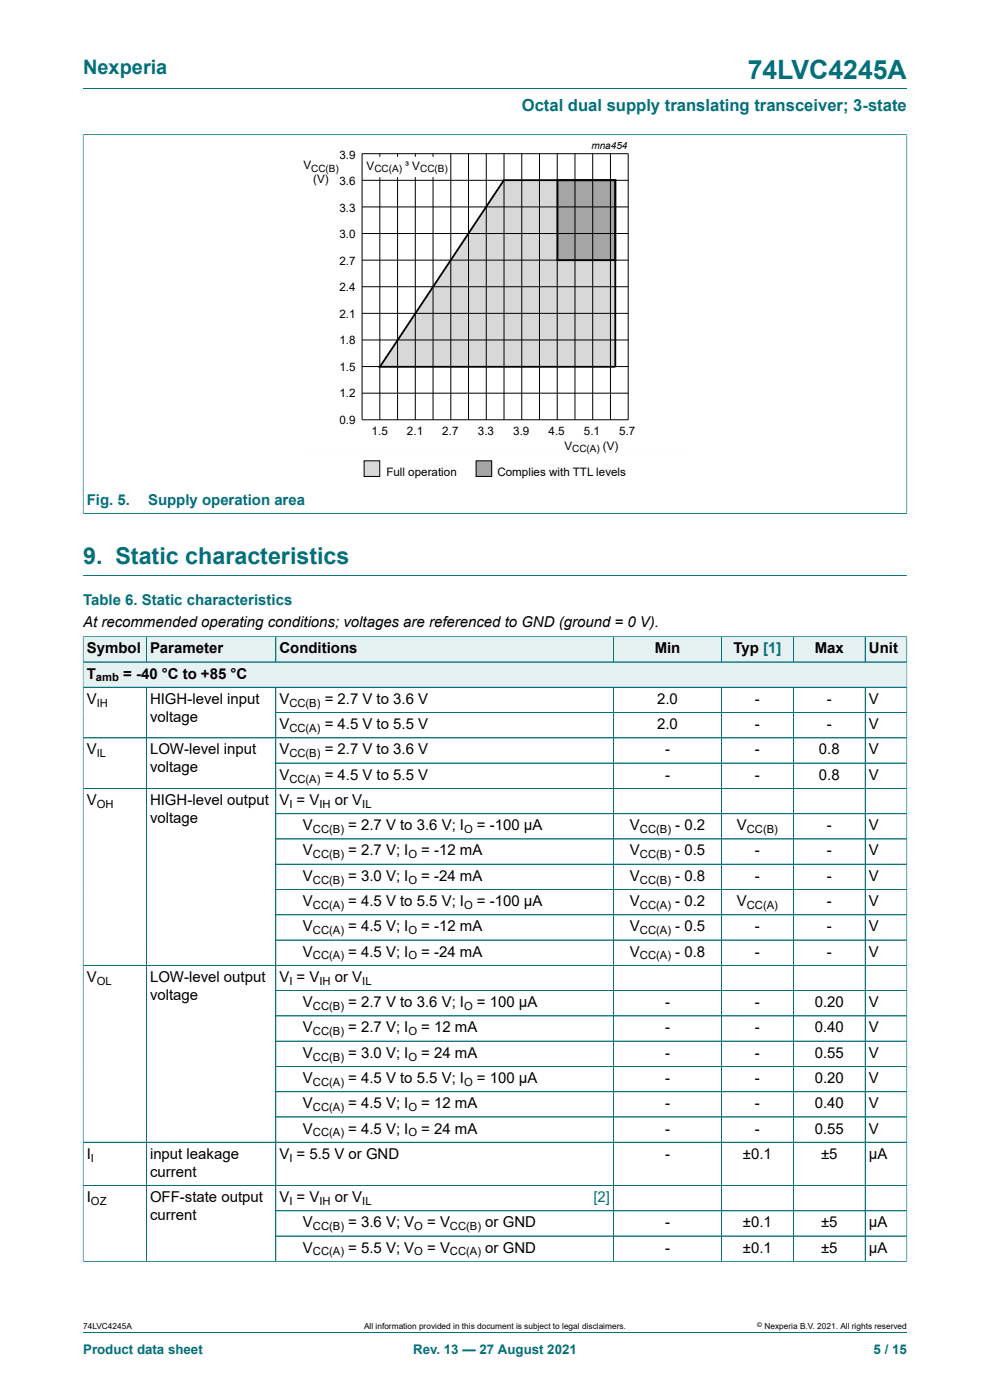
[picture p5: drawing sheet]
<svg xmlns="http://www.w3.org/2000/svg" width="210mm" height="297mm" viewBox="0 0 210 297" stroke-linecap="round" stroke-linejoin="round" font-family="sans-serif">
<defs><g id="words">
<text font-size="5.6" fill="#036f7b" x="158.6" y="16.8">74LVC4245A</text>
<text font-size="4.9" fill="#036f7b" x="17.6" y="119.7">9. Static characteristics</text>
<text font-size="4.2" fill="#036f7b" x="17.6" y="15.6">Nexperia</text>
<text font-size="3.5" fill="#036f7b" x="110.7" y="23.7">Octal dual supply translating transceiver; 3-state</text>
<g font-size="3.2" fill="#036f7b">
<text x="18.4" y="107.1">Fig. 5.</text>
<text x="31.4" y="107.1">Supply operation area</text>
<text x="17.6" y="128.4">Table 6. Static characteristics</text>
</g>
<g font-size="3.2">
<text x="17.6" y="132.9">At recommended operating conditions; voltages are referenced to GND (ground = 0 V).</text>
<text x="18.4" y="138.6">Symbol</text>
<text x="18.4" y="143.9">T</text>
<text x="26.1" y="143.9">= -40 °C to +85 °C</text>
<text x="31.8" y="138.6">Parameter</text>
<text x="59.3" y="138.6">Conditions</text>
<text x="138.9" y="138.6">Min</text>
<text x="155.6" y="138.6">Typ [1]</text>
<text x="172.8" y="138.6">Max</text>
<text x="184.3" y="138.6">Unit</text>
<text x="18.4" y="149.3">V</text>
<text x="31.8" y="149.3">HIGH-level input</text>
<text x="59.3" y="149.3">V</text>
<text x="68.9" y="149.3">= 2.7 V to 3.6 V</text>
<text x="139.4" y="149.3">2.0</text>
<text x="160.1" y="149.3">-</text>
<text x="175.4" y="149.3">-</text>
<text x="184.3" y="149.3">V</text>
<text x="31.8" y="153.1">voltage</text>
<text x="59.3" y="154.7">V</text>
<text x="68.9" y="154.7">= 4.5 V to 5.5 V</text>
<text x="139.4" y="154.7">2.0</text>
<text x="160.1" y="154.7">-</text>
<text x="175.4" y="154.7">-</text>
<text x="184.3" y="154.7">V</text>
<text x="18.4" y="160">V</text>
<text x="31.8" y="160">LOW-level input</text>
<text x="59.3" y="160">V</text>
<text x="68.9" y="160">= 2.7 V to 3.6 V</text>
<text x="141.1" y="160">-</text>
<text x="160.1" y="160">-</text>
<text x="173.7" y="160">0.8</text>
<text x="184.3" y="160">V</text>
<text x="31.8" y="163.8">voltage</text>
<text x="59.3" y="165.4">V</text>
<text x="68.9" y="165.4">= 4.5 V to 5.5 V</text>
<text x="141.1" y="165.4">-</text>
<text x="160.1" y="165.4">-</text>
<text x="173.7" y="165.4">0.8</text>
<text x="184.3" y="165.4">V</text>
<text x="18.4" y="170.8">V</text>
<text x="31.8" y="170.8">HIGH-level output</text>
<text x="59.3" y="170.8">V = V</text>
<text x="71" y="170.8">or V</text>
<text x="31.8" y="174.6">voltage</text>
<text x="64.3" y="176.1">V</text>
<text x="73.9" y="176.1">= 2.7 V to 3.6 V; I</text>
<text x="101.2" y="176.1">= -100 μA</text>
<text x="133.6" y="176.1">V</text>
<text x="143.2" y="176.1">- 0.2</text>
<text x="156.3" y="176.1">V</text>
<text x="175.4" y="176.1">-</text>
<text x="184.3" y="176.1">V</text>
<text x="64.3" y="181.5">V</text>
<text x="73.9" y="181.5">= 2.7 V; I</text>
<text x="89.4" y="181.5">= -12 mA</text>
<text x="133.6" y="181.5">V</text>
<text x="143.2" y="181.5">- 0.5</text>
<text x="160.1" y="181.5">-</text>
<text x="175.4" y="181.5">-</text>
<text x="184.3" y="181.5">V</text>
<text x="64.3" y="186.8">V</text>
<text x="73.9" y="186.8">= 3.0 V; I</text>
<text x="89.4" y="186.8">= -24 mA</text>
<text x="133.6" y="186.8">V</text>
<text x="143.2" y="186.8">- 0.8</text>
<text x="160.1" y="186.8">-</text>
<text x="175.4" y="186.8">-</text>
<text x="184.3" y="186.8">V</text>
<text x="64.3" y="192.2">V</text>
<text x="64.3" y="197.6">V</text>
<text x="73.9" y="192.2">= 4.5 V to 5.5 V; I</text>
<text x="73.9" y="197.6">= 4.5 V; I</text>
<text x="89.4" y="197.6">= -12 mA</text>
<text x="101.2" y="192.2">= -100 μA</text>
<text x="133.6" y="192.2">V</text>
<text x="133.6" y="197.6">V</text>
<text x="143.2" y="192.2">- 0.2</text>
<text x="143.2" y="197.6">- 0.5</text>
<text x="156.3" y="192.2">V</text>
<text x="160.1" y="197.6">-</text>
<text x="175.4" y="192.2">-</text>
<text x="175.4" y="197.6">-</text>
<text x="184.3" y="192.2">V</text>
<text x="184.3" y="197.6">V</text>
<text x="64.3" y="202.9">V</text>
<text x="73.9" y="202.9">= 4.5 V; I</text>
<text x="89.4" y="202.9">= -24 mA</text>
<text x="133.6" y="202.9">V</text>
<text x="143.2" y="202.9">- 0.8</text>
<text x="160.1" y="202.9">-</text>
<text x="175.4" y="202.9">-</text>
<text x="184.3" y="202.9">V</text>
<text x="18.4" y="208.3">V</text>
<text x="31.8" y="208.3">LOW-level output</text>
<text x="59.3" y="208.3">V = V</text>
<text x="71" y="208.3">or V</text>
<text x="31.8" y="212.1">voltage</text>
<text x="64.3" y="213.7">V</text>
<text x="73.9" y="213.7">= 2.7 V to 3.6 V; I</text>
<text x="101.2" y="213.7">= 100 μA</text>
<text x="141.1" y="213.7">-</text>
<text x="160.1" y="213.7">-</text>
<text x="172.8" y="213.7">0.20</text>
<text x="184.3" y="213.7">V</text>
<text x="64.3" y="219">V</text>
<text x="73.9" y="219">= 2.7 V; I</text>
<text x="89.4" y="219">= 12 mA</text>
<text x="141.1" y="219">-</text>
<text x="160.1" y="219">-</text>
<text x="172.8" y="219">0.40</text>
<text x="184.3" y="219">V</text>
<text x="64.3" y="224.4">V</text>
<text x="73.9" y="224.4">= 3.0 V; I</text>
<text x="89.4" y="224.4">= 24 mA</text>
<text x="141.1" y="224.4">-</text>
<text x="160.1" y="224.4">-</text>
<text x="172.8" y="224.4">0.55</text>
<text x="184.3" y="224.4">V</text>
<text x="64.3" y="229.7">V</text>
<text x="73.9" y="229.7">= 4.5 V to 5.5 V; I</text>
<text x="101.2" y="229.7">= 100 μA</text>
<text x="141.1" y="229.7">-</text>
<text x="160.1" y="229.7">-</text>
<text x="172.8" y="229.7">0.20</text>
<text x="184.3" y="229.7">V</text>
<text x="64.3" y="235.1">V</text>
<text x="73.9" y="235.1">= 4.5 V; I</text>
<text x="89.4" y="235.1">= 12 mA</text>
<text x="141.1" y="235.1">-</text>
<text x="160.1" y="235.1">-</text>
<text x="172.8" y="235.1">0.40</text>
<text x="184.3" y="235.1">V</text>
<text x="18.4" y="245.8">I</text>
<text x="31.8" y="245.8">input leakage</text>
<text x="59.3" y="245.8">V = 5.5 V or GND</text>
<text x="64.3" y="240.5">V</text>
<text x="73.9" y="240.5">= 4.5 V; I</text>
<text x="89.4" y="240.5">= 24 mA</text>
<text x="141.1" y="240.5">-</text>
<text x="141.1" y="245.8">-</text>
<text x="157.6" y="245.8">±0.1</text>
<text x="160.1" y="240.5">-</text>
<text x="172.8" y="240.5">0.55</text>
<text x="174.2" y="245.8">±5</text>
<text x="184.3" y="240.5">V</text>
<text x="184.3" y="245.8">μA</text>
<text x="31.8" y="249.6">current</text>
<text x="18.4" y="255">I</text>
<text x="31.8" y="255">OFF-state output</text>
<text x="59.3" y="255">V = V</text>
<text x="71" y="255">or V</text>
<text x="31.8" y="258.8">current</text>
<text x="64.3" y="260.4">V</text>
<text x="73.9" y="260.4">= 3.6 V; V</text>
<text x="90.6" y="260.4">= V</text>
<text x="102.9" y="260.4">or GND</text>
<text x="141.1" y="260.4">-</text>
<text x="157.6" y="260.4">±0.1</text>
<text x="174.2" y="260.4">±5</text>
<text x="184.3" y="260.4">μA</text>
<text x="64.3" y="265.7">V</text>
<text x="73.9" y="265.7">= 5.5 V; V</text>
<text x="90.6" y="265.7">= V</text>
<text x="102.9" y="265.7">or GND</text>
<text x="141.1" y="265.7">-</text>
<text x="157.6" y="265.7">±0.1</text>
<text x="174.2" y="265.7">±5</text>
<text x="184.3" y="265.7">μA</text>
</g>
<text font-size="3.2" fill="#00f" x="125.9" y="255">[2]</text>
<g font-size="2.8" fill="#036f7b">
<text x="17.6" y="287.2">Product data sheet</text>
<text x="87.6" y="287.2">Rev. 13 — 27 August 2021</text>
<text x="185.3" y="287.2">5 / 15</text>
</g>
<g font-size="2.5">
<text x="64.4" y="35.9">V</text>
<text x="72" y="33.6">3.9</text>
<text x="77.8" y="36">V</text>
<text x="85.9" y="36">³ V</text>
<text x="66.5" y="38.9">(V)</text>
<text x="72" y="39.3">3.6</text>
<text x="72" y="44.9">3.3</text>
<text x="72" y="50.5">3.0</text>
<text x="72" y="56.2">2.7</text>
<text x="72" y="61.8">2.4</text>
<text x="72" y="67.4">2.1</text>
<text x="72" y="73">1.8</text>
<text x="72" y="78.7">1.5</text>
<text x="72" y="89.9">0.9</text>
<text x="72" y="84.2">1.2</text>
<text x="78.8" y="92.4">1.5</text>
<text x="86.3" y="92.4">2.1</text>
<text x="93.8" y="92.4">2.7</text>
<text x="101.4" y="92.4">3.3</text>
<text x="108.9" y="92.4">3.9</text>
<text x="116.4" y="92.4">4.5</text>
<text x="119.7" y="95.4">V</text>
<text x="123.9" y="92.4">5.1</text>
<text x="127.9" y="95.4">(V)</text>
<text x="131.4" y="92.4">5.7</text>
<text x="81.9" y="100.9">Full operation</text>
<text x="105.5" y="100.9">Complies with TTL levels</text>
</g>
<g font-size="2.4">
<text x="20.4" y="144.6">amb</text>
<text x="20.5" y="149.9">IH</text>
<text x="61.4" y="149.9">CC(B)</text>
<text x="61.4" y="155.3">CC(A)</text>
<text x="20.5" y="160.6">IL</text>
<text x="61.4" y="160.6">CC(B)</text>
<text x="61.4" y="166">CC(A)</text>
<text x="20.5" y="171.4">OH</text>
<text x="61.4" y="171.4">I</text>
<text x="67.8" y="171.4">IH</text>
<text x="76.8" y="171.4">IL</text>
<text x="66.4" y="176.7">CC(B)</text>
<text x="98.5" y="176.7">O</text>
<text x="135.7" y="176.7">CC(B)</text>
<text x="158.4" y="176.7">CC(B)</text>
<text x="66.4" y="182.1">CC(B)</text>
<text x="86.6" y="182.1">O</text>
<text x="135.7" y="182.1">CC(B)</text>
<text x="66.4" y="187.5">CC(B)</text>
<text x="86.6" y="187.5">O</text>
<text x="135.7" y="187.5">CC(B)</text>
<text x="66.4" y="192.8">CC(A)</text>
<text x="98.5" y="192.8">O</text>
<text x="135.7" y="192.8">CC(A)</text>
<text x="158.4" y="192.8">CC(A)</text>
<text x="66.4" y="198.2">CC(A)</text>
<text x="66.4" y="203.5">CC(A)</text>
<text x="86.6" y="198.2">O</text>
<text x="86.6" y="203.5">O</text>
<text x="135.7" y="198.2">CC(A)</text>
<text x="135.7" y="203.5">CC(A)</text>
<text x="20.5" y="208.9">OL</text>
<text x="61.4" y="208.9">I</text>
<text x="67.8" y="208.9">IH</text>
<text x="76.8" y="208.9">IL</text>
<text x="66.4" y="214.3">CC(B)</text>
<text x="98.5" y="214.3">O</text>
<text x="66.4" y="219.6">CC(B)</text>
<text x="86.6" y="219.6">O</text>
<text x="66.4" y="225">CC(B)</text>
<text x="86.6" y="225">O</text>
<text x="66.4" y="230.4">CC(A)</text>
<text x="98.5" y="230.4">O</text>
<text x="66.4" y="235.7">CC(A)</text>
<text x="86.6" y="235.7">O</text>
<text x="66.4" y="241.1">CC(A)</text>
<text x="86.6" y="241.1">O</text>
<text x="19.3" y="246.4">I</text>
<text x="61.4" y="246.4">I</text>
<text x="19.3" y="255.6">OZ</text>
<text x="61.4" y="255.6">I</text>
<text x="67.8" y="255.6">IH</text>
<text x="76.8" y="255.6">IL</text>
<text x="66.4" y="261">CC(B)</text>
<text x="87.9" y="261">O</text>
<text x="95.5" y="261">CC(B)</text>
<text x="66.4" y="266.3">CC(A)</text>
<text x="87.9" y="266.3">O</text>
<text x="95.5" y="266.3">CC(A)</text>
</g>
<g font-size="2.1">
<text x="125.4" y="31.7">mna454</text>
<text x="66" y="36.4">CC(B)</text>
<text x="79.4" y="36.4">CC(A)</text>
<text x="89.1" y="36.4">CC(B)</text>
<text x="121.4" y="95.9">CC(A)</text>
</g>
<g font-size="1.8">
<text x="17.6" y="282">74LVC4245A</text>
<text x="77.2" y="282">All information provided in this document is subject to legal disclaimers.</text>
<text x="162.2" y="282">Nexperia B.V. 2021. All rights reserved</text>
</g>
<text font-size="1.4" x="160.6" y="281.6">©</text>
</g></defs>
<path d="M17.6 18.8h174.8M17.6 28.6h174.8M17.6 28.5v80.5M192.4 28.5v80.5M17.6 108.9h174.8" fill="none" stroke="#036f7b" stroke-width=".21"/>
<path d="M106.9 38.2h23.6v39.6h-49.9z" fill-rule="evenodd" fill="#d8d8d8"/>
<path d="M118.3 38.2h12.2v17h-12.4h.2z" fill-rule="evenodd" fill="#a5a5a5"/>
<path d="M106.9 38.2h23.6v39.6h-49.9zM118.3 38.2h12.2v17h-12.4h.2z" fill="none" stroke="#000" stroke-width=".38"/>
<g fill="none" stroke="#000" stroke-width=".21">
<path d="M76.8 32.6h56.5v56.5h-56.5zM76.8 38.3h56.5M80.6 32.6v56.5M84.3 32.6v56.5M88.1 32.6v56.5M91.9 32.6v56.5M95.6 32.6v56.5M99.4 32.6v56.5M103.1 32.6v56.5M106.9 32.6v56.5M110.7 32.6v56.5M114.4 32.6v56.5"/>
<path d="M118.2 32.6v56.5M122 32.6v56.5M125.7 32.6v56.5M129.5 32.6v56.5M76.8 49.5h56.5M76.8 55.2h56.5M76.8 43.9h56.5M76.8 66.5h56.5M76.8 72.1h56.5M76.8 77.8h56.5M76.8 60.8h56.5M76.8 83.4h56.5"/>
</g>
<path d="M145.9 29.8h-81.8v66.3h81.8" fill="none" stroke="#fefefe" stroke-width=".21"/>
<path d="M79.2 33.4h13.4v4.1h-13.4z" fill="#fefefe"/>
<path d="M79.2 33.4h13.4v4.1h-13.4z" fill="none" stroke="#fefefe" stroke-width=".21"/>
<path d="M101 97.8h3.3v3.3h-3.3z" fill="#a5a5a5"/>
<path d="M101 97.8h3.3v3.3h-3.3z" fill="none" stroke="#000" stroke-width=".21"/>
<path d="M77.2 97.8h3.4v3.3h-3.4z" fill="#d8d8d8"/>
<path d="M77.2 97.8h3.4v3.3h-3.4z" fill="none" stroke="#000" stroke-width=".21"/>
<path d="M17.6 28.6v80.3M17.7 28.6h174.6M192.4 28.6v80.3M17.7 108.9h174.6M17.6 122.1h174.8" fill="none" stroke="#036f7b" stroke-width=".21"/>
<path d="M17.7 135.2h13.3v5.2h-13.3z" fill="#e6f1f2"/>
<path d="M17.6 135v5.4h13.4v-5.3h-13.4" fill="none" stroke="#036f7b" stroke-width=".21"/>
<path d="M31.1 135.2h27.3v5.2h-27.3z" fill="#e6f1f2"/>
<path d="M31 135.1h27.5v5.3h-27.5z" fill="none" stroke="#036f7b" stroke-width=".21"/>
<path d="M58.6 135.2h67v5.2h-67z" fill="#e6f1f2"/>
<path d="M125.6 135.1h-67.1v5.3h67.1" fill="none" stroke="#036f7b" stroke-width=".21"/>
<path d="M125.6 135.2h4.5v5.2h-4.5z" fill="#e6f1f2"/>
<path d="M125.6 135.1h4.6v5.3h-4.6" fill="none" stroke="#036f7b" stroke-width=".21"/>
<path d="M130.2 135.2h22.8v5.2h-22.8z" fill="#e6f1f2"/>
<path d="M130.2 135.1h22.8v5.3h-22.8z" fill="none" stroke="#036f7b" stroke-width=".21"/>
<path d="M153.1 135.2h15.1v5.2h-15.1z" fill="#e6f1f2"/>
<path d="M153 135.1h15.3v5.3h-15.3z" fill="none" stroke="#036f7b" stroke-width=".21"/>
<path d="M168.4 135.2h15.1v5.2h-15.1z" fill="#e6f1f2"/>
<path d="M168.3 135.1h15.2v5.3h-15.2z" fill="none" stroke="#036f7b" stroke-width=".21"/>
<path d="M183.6 135.2h8.7v5.2h-8.7z" fill="#e6f1f2"/>
<path d="M192.4 135v10.8h-174.8v-5.4h174.8M192.4 135.1h-8.9v5.3" fill="none" stroke="#036f7b" stroke-width=".21"/>
<path d="M17.7 140.5h174.6v5.2h-174.6z" fill="#e6f1f2"/>
<g fill="none" stroke="#036f7b" stroke-width=".21">
<path d="M17.6 135.2v132.5M17.7 135.1h174.6M31 135.2v5.2M58.5 135.2v5.2M130.2 135.2v5.2M153 135.2v5.2M168.3 135.2v5.2M183.5 135.2v5.2M192.4 135.2v132.5M17.6 145.8h174.8M17.7 140.4h174.6M31 145.8v121.8"/>
<path d="M58.5 151.2h133.9M58.5 145.8v121.8M130.2 145.8v121.8M153 145.8v121.8M168.3 145.8v121.8M183.5 145.8v121.8M192.4 156.5h-174.8M58.5 161.9h133.9M58.5 172.6h133.9M58.5 178h133.9M192.4 167.3h-174.8M58.5 183.3h133.9"/>
<path d="M58.5 188.7h133.9M58.5 194.1h133.9M58.5 199.4h133.9M17.6 204.8h174.8M58.5 210.2h133.9M58.5 215.5h133.9M58.5 220.9h133.9M58.5 226.2h133.9M58.5 231.6h133.9M58.5 237h133.9M17.6 251.5h174.8M58.5 256.9h133.9"/>
<path d="M192.4 242.3h-174.8M58.5 262.2h133.9M192.4 267.6h-174.8M17.6 282.6h174.8"/>
</g>
<use href="#words"/>
</svg>
